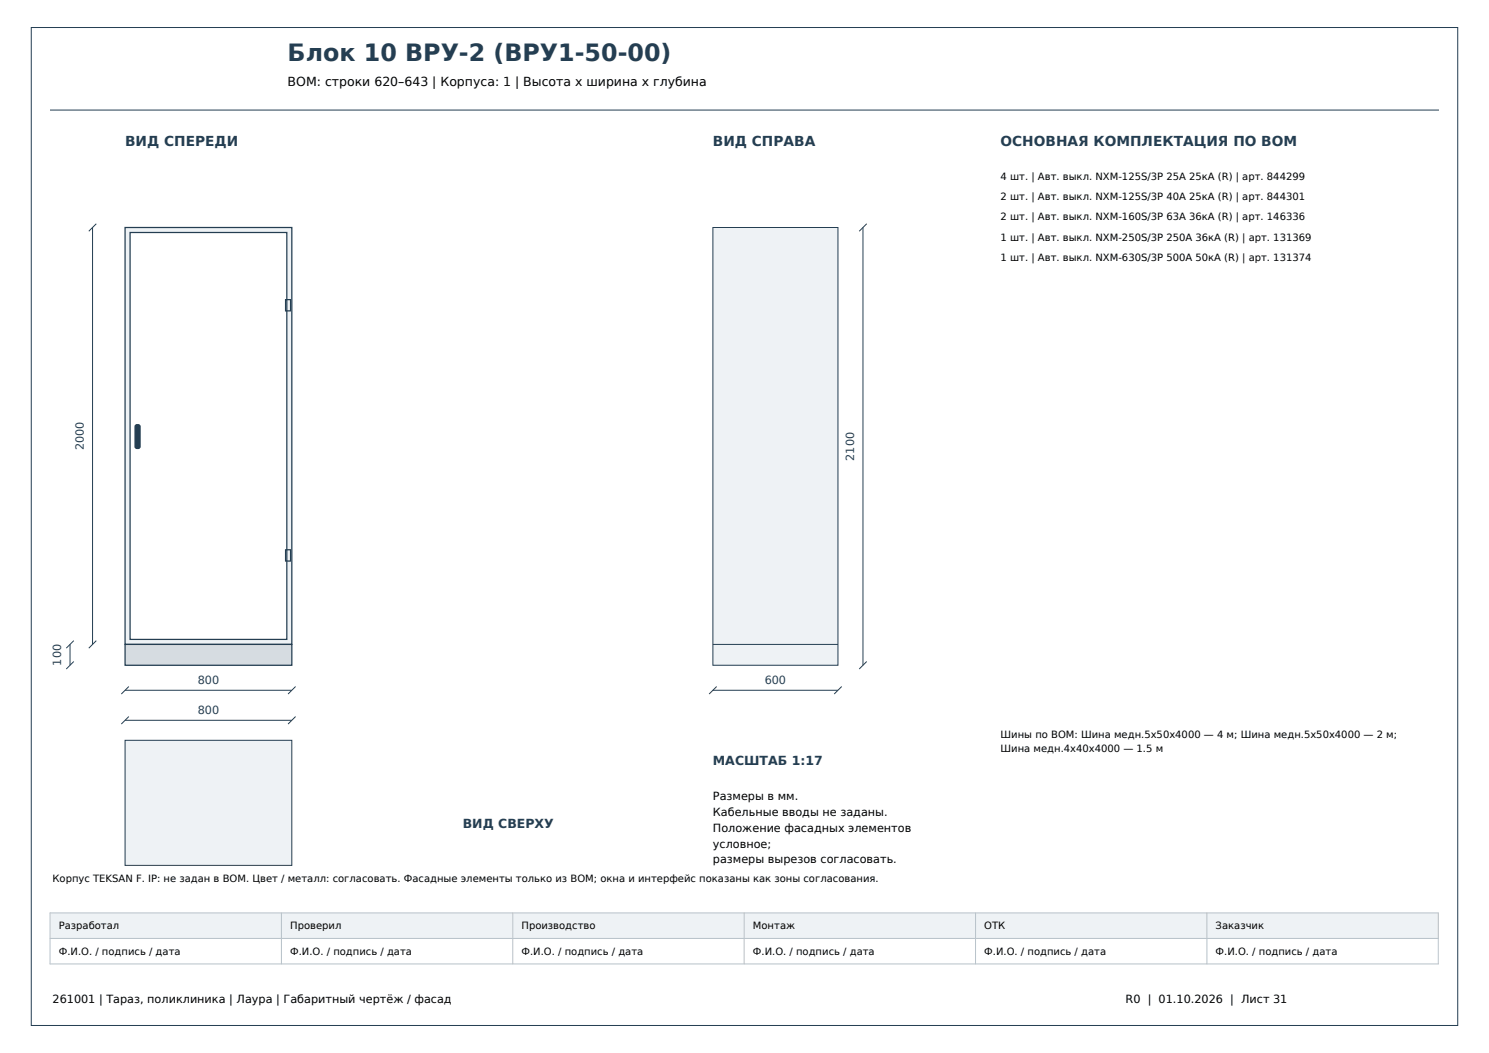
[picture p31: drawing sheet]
<svg xmlns="http://www.w3.org/2000/svg" width="420mm" height="297mm" viewBox="0 0 420 297" stroke-linecap="round" stroke-linejoin="round" font-family="sans-serif">
<defs><g id="words">
<text font-size="6.7" fill="#243e52" x="81.1" y="17.3">Блок 10 ВРУ-2 (ВРУ1-50-00)</text>
<g font-size="3.9" fill="#243e52">
<text x="35.3" y="41.2">ВИД СПЕРЕДИ</text>
<text x="201.1" y="41.2">ВИД СПРАВА</text>
<text x="282.2" y="41.2">ОСНОВНАЯ КОМПЛЕКТАЦИЯ ПО BOM</text>
</g>
<text font-size="3.5" x="81.1" y="24.3">BOM: строки 620–643 | Корпуса: 1 | Высота x ширина x глубина</text>
<g font-size="3.5" fill="#243e52">
<text x="201.1" y="215.9">МАСШТАБ 1:17</text>
<text x="130.5" y="233.5">ВИД СВЕРХУ</text>
</g>
<g font-size="3.2" fill="#243e52">
<text x="23.6" y="127" transform="rotate(-90 23.6 127)">2000</text>
<text x="240.9" y="129.9" transform="rotate(-90 240.9 129.9)">2100</text>
<text x="17.3" y="187.7" transform="rotate(-90 17.3 187.7)">100</text>
<text x="55.8" y="192.9">800</text>
<text x="215.7" y="192.9">600</text>
<text x="55.8" y="201.4">800</text>
</g>
<g font-size="3.2">
<text x="201.1" y="225.7">Размеры в мм.</text>
<text x="201.1" y="230.2">Кабельные вводы не заданы.</text>
<text x="201.1" y="234.6">Положение фасадных элементов</text>
<text x="201.1" y="239.1">условное;</text>
<text x="201.1" y="243.5">размеры вырезов согласовать.</text>
<text x="14.8" y="282.9">261001 | Тараз, поликлиника | Лаура | Габаритный чертёж / фасад</text>
<text x="317.5" y="282.9">R0 | 01.10.2026 | Лист 31</text>
</g>
<g font-size="2.8">
<text x="282.2" y="50.8">4 шт. | Авт. выкл. NXM-125S/3Р 25A 25кА (R) | арт. 844299</text>
<text x="282.2" y="56.5">2 шт. | Авт. выкл. NXM-125S/3Р 40A 25кА (R) | арт. 844301</text>
<text x="282.2" y="62.2">2 шт. | Авт. выкл. NXM-160S/3Р 63A 36кА (R) | арт. 146336</text>
<text x="282.2" y="67.9">1 шт. | Авт. выкл. NXM-250S/3Р 250A 36кА (R) | арт. 131369</text>
<text x="282.2" y="73.6">1 шт. | Авт. выкл. NXM-630S/3Р 500A 50кА (R) | арт. 131374</text>
<text x="282.2" y="208.1">Шины по BOM: Шина медн.5х50х4000 — 4 м; Шина медн.5х50х4000 — 2 м;</text>
<text x="282.2" y="212.1">Шина медн.4х40х4000 — 1.5 м</text>
<text x="14.8" y="248.7">Корпус TEKSAN F. IP: не задан в BOM. Цвет / металл: согласовать. Фасадные элементы только из BOM; окна и интерфейс показаны как зоны согласования.</text>
<text x="16.6" y="262.1">Разработал</text>
<text x="81.8" y="262.1">Проверил</text>
<text x="147.1" y="262.1">Производство</text>
<text x="212.4" y="262.1">Монтаж</text>
<text x="277.6" y="262.1">ОТК</text>
<text x="342.9" y="262.1">Заказчик</text>
<text x="16.6" y="269.3">Ф.И.О. / подпись / дата</text>
<text x="81.8" y="269.3">Ф.И.О. / подпись / дата</text>
<text x="147.1" y="269.3">Ф.И.О. / подпись / дата</text>
<text x="212.4" y="269.3">Ф.И.О. / подпись / дата</text>
<text x="277.6" y="269.3">Ф.И.О. / подпись / дата</text>
<text x="342.9" y="269.3">Ф.И.О. / подпись / дата</text>
</g>
</g></defs>
<path d="M8.8 7.8h402.4v281.4h-402.4zM14.1 31h391.8" fill="none" stroke="#243e52" stroke-width=".28"/>
<path d="M35.3 64.2h47v117.6h-47z" fill-rule="evenodd" fill="#eef2f5" stroke="#243e52" stroke-width=".35"/>
<path d="M36.7 65.6h44.2v114.7h-44.2z" fill-rule="evenodd" fill="#fff" stroke="#243e52" stroke-width=".35"/>
<path d="M35.3 181.8h47v5.8h-47z" fill-rule="evenodd" fill="#d6dce1" stroke="#243e52" stroke-width=".35"/>
<path d="M80.6 84.5h1.4v3.2h-1.4zM80.6 155.1h1.4v3.1h-1.4z" fill="none" stroke="#243e52" stroke-width=".35"/>
<path d="M38.4 119.9l.2-.1a.64 .64 0 0 1 .9 .5v5.7a.73 .73 0 0 1-.7 .5 .73 .73 0 0 1-.7-.5v-5.7z" fill-rule="evenodd" fill="#243e52" stroke="#243e52" stroke-width=".35"/>
<path d="M26.1 64.2v117.6M27.2 63.1l-2.2 2.1M19.8 181.8v5.8M20.8 186.6l-2.1 2.1M20.8 180.7l-2.1 2.1M27.2 180.7l-2.2 2.1M35.3 194.7h47M36.3 193.6l-2.1 2.2M83.4 193.6l-2.1 2.2M35.3 203.2h47M36.3 202.1l-2.1 2.1M83.4 202.1l-2.1 2.1" fill="none" stroke="#243e52" stroke-width=".28"/>
<path d="M201.1 64.2h35.3v123.4h-35.3z" fill-rule="evenodd" fill="#eef2f5" stroke="#243e52" stroke-width=".28"/>
<path d="M243.4 64.2v123.4M244.5 63.1l-2.1 2.1M201.1 181.8h35.3M201.1 194.7h35.3M202.1 193.6l-2.1 2.2M237.4 193.6l-2.1 2.2M244.5 186.6l-2.1 2.1" fill="none" stroke="#243e52" stroke-width=".28"/>
<path d="M35.3 208.8h47v35.3h-47z" fill-rule="evenodd" fill="#eef2f5" stroke="#243e52" stroke-width=".28"/>
<path d="M14.1 257.5h391.6v7.2h-391.6z" fill-rule="evenodd" fill="#eef2f5"/>
<path d="M14.1 257.5h391.6v14.4h-391.6zM79.4 257.5v14.4M144.6 257.5v14.4M209.9 257.5v14.4M275.2 257.5v14.4M340.4 257.5v14.4M14.1 264.7h391.6" fill="none" stroke="#b7c1c9" stroke-width=".28"/>
<use href="#words"/>
</svg>
